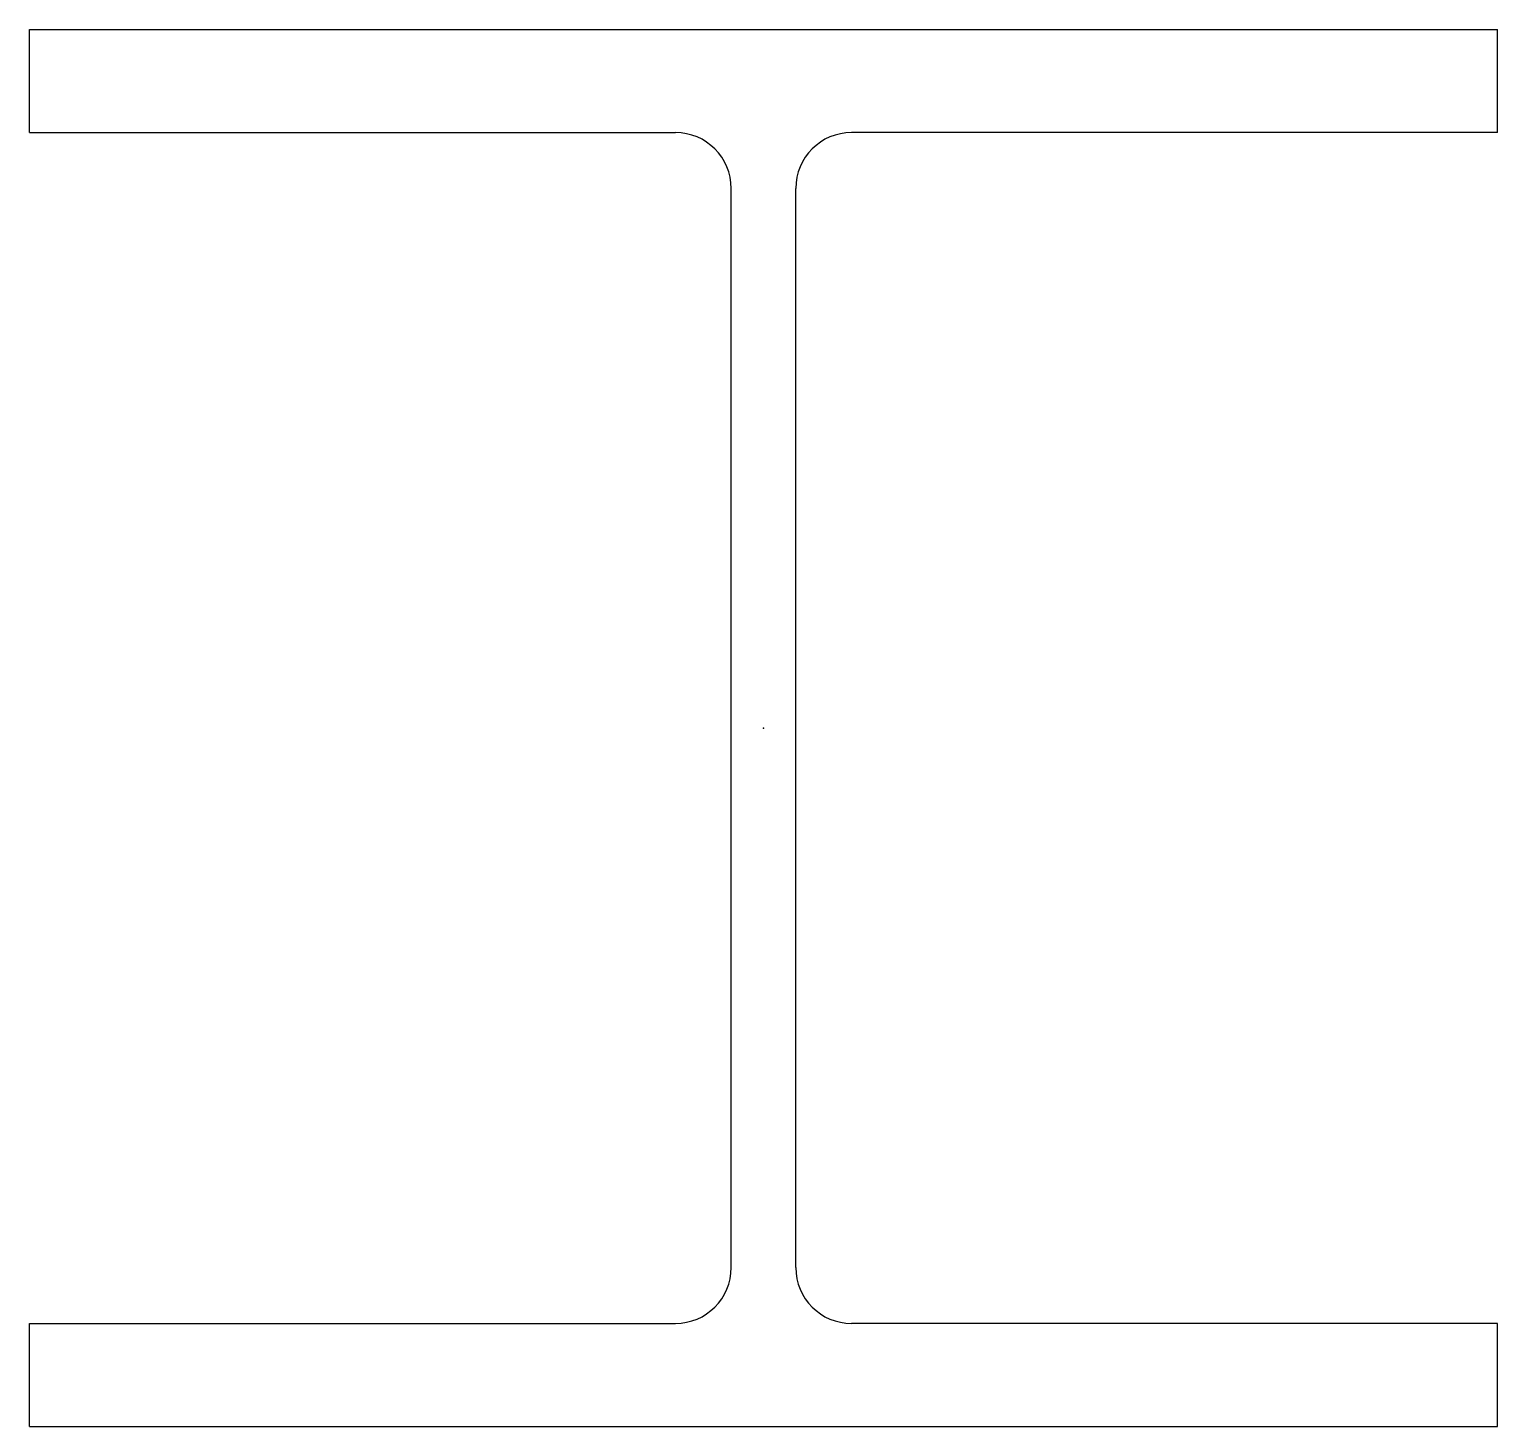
# Model space of a CAD drawing. Header units: millimetres. Extents: x -197 to 197, y -188 to 188.
import ezdxf

# ---------------------------------------------------------------- set-up
doc = ezdxf.new("R2010")
doc.units = ezdxf.units.MM
doc.layers.add('Profile', color=7, linetype='Continuous')

msp = doc.modelspace()

# ---------------------------------------------------------------- linework, layer by layer
at = {"layer": 'Profile'}
for p, q in [((-197, 187.5), (197, 187.5)), ((-197, 159.8), (-197, 187.5)), ((197, 159.8), (197, 187.5)), ((-197, 159.8), (-23.65, 159.8)), ((197, 159.8), (23.65, 159.8)), ((-8.65, -144.8), (-8.65, 144.8)), ((8.65, -144.8), (8.65, 144.8)), ((-197, -187.5), (-197, -159.8)), ((-197, -159.8), (-23.65, -159.8)), ((197, -159.8), (23.65, -159.8)), ((197, -187.5), (197, -159.8)), ((-197, -187.5), (197, -187.5))]:
    msp.add_line(p, q, dxfattribs=at)
for centre, start, end in [((-23.65, 144.8), 0, 90), ((23.65, 144.8), 90, 180), ((-23.65, -144.8), 270, 0), ((23.65, -144.8), 180, 270)]:
    msp.add_arc(centre, 15, start, end, dxfattribs=at)
msp.add_point((0, 0), dxfattribs=at)

doc.saveas('drawing.dxf')
